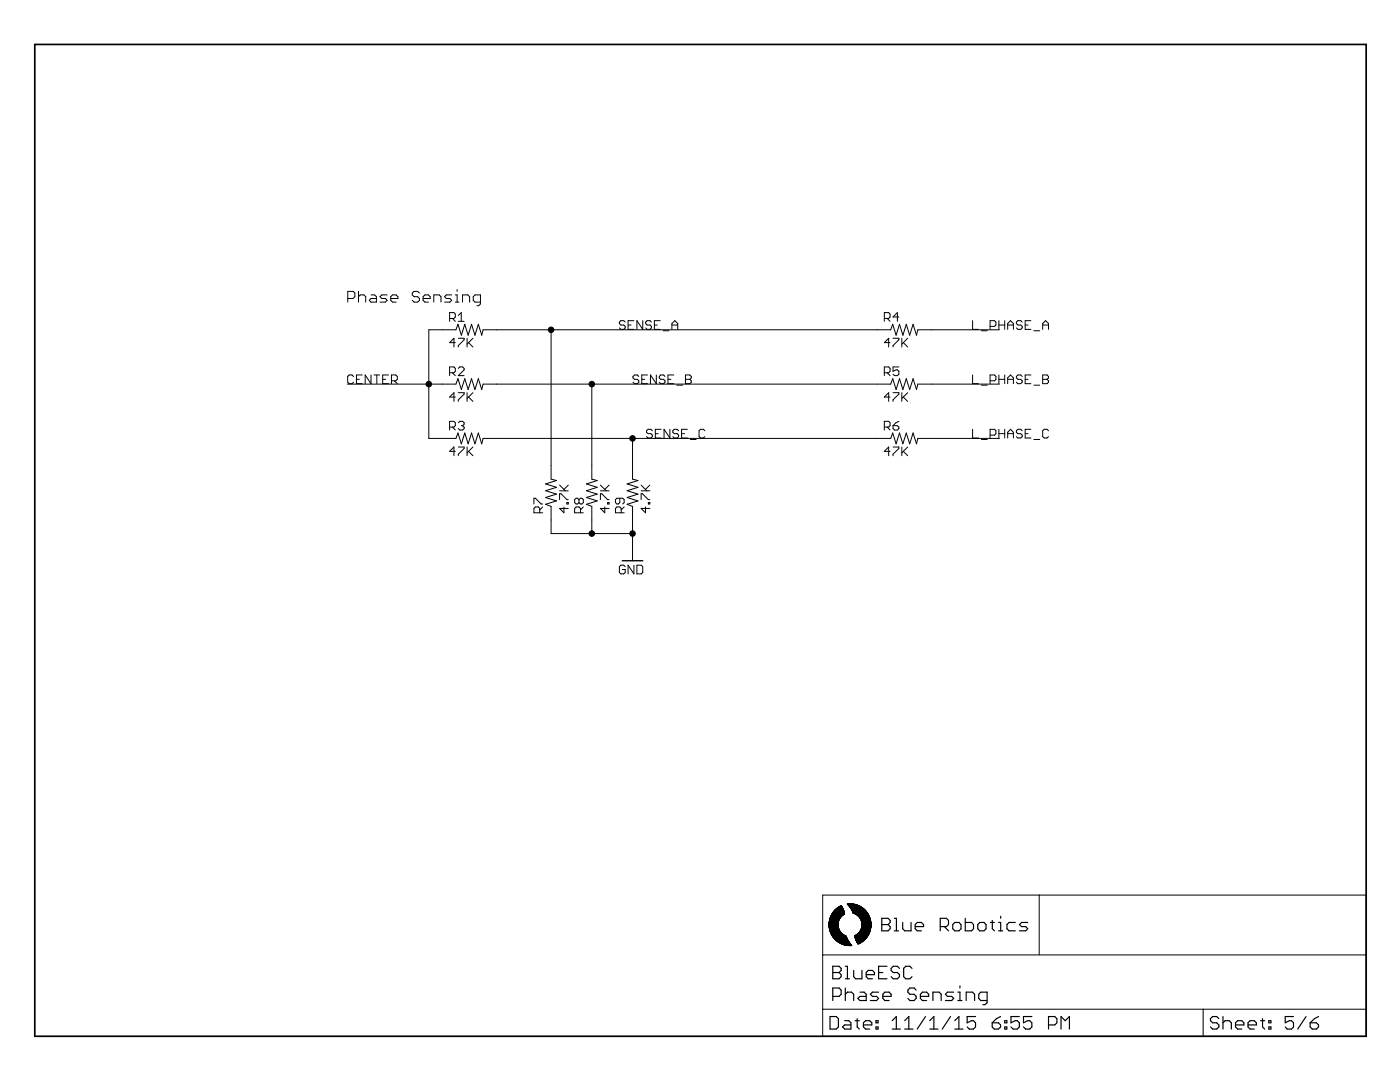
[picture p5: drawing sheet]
<svg xmlns="http://www.w3.org/2000/svg" width="279mm" height="216mm" viewBox="0 0 279 216" stroke-linecap="round" stroke-linejoin="round" font-family="sans-serif">
<g fill="none" stroke="#000" stroke-width=".2">
<path d="M69.4 59.6h1.1l.3-.4v-.7l-.3-.4h-1.1v2.2M71.5 58.1v2.2M71.5 59.2l.4-.4h.7l.4 .4v1.1M74 58.8h.8l.3 .4v1.1h-1.1l-.3-.4 .3-.3h1.1M77.3 58.8h-1.1l-.4 .4 .4 .4h.7l.4 .3-.4 .4h-1.1M78 59.6h1.4v-.4l-.3-.4h-.8l-.3 .4v.7l.3 .4h.8M83.7 58.5l-.3-.4h-.8l-.3 .4v.3l.3 .4h.8l.3 .4v.3l-.3 .4h-.8l-.3-.4M84.4 59.6h1.5v-.4l-.4-.4h-.7l-.4 .4v.7l.4 .4h.7M90.1 58.8h-1l-.4 .4 .4 .4h.7l.3 .3-.3 .4h-1.1M90.9 58.8h.3v1.5M91.2 57.8v.3M69.3 76.6h21.7l.4-1 .7 2.1 .7-2.1 .6 2.1 .7-2.1 .7 2.1 .7-2.1 .6 2.1 .3-1.1h81.4l.4-1 .6 2.1 .7-2.1 .7 2.1 .7-2.1 .6 2.1 .7-2.1 .7 2.1 .3-1.1h16.3"/>
<path d="M70.5 75.1l-.2-.3h-.6l-.3 .3v1.2l.3 .3h.6l.2-.3M71.1 75.7h.6M72.3 74.8h-1.2v1.8h1.2M74 74.8v1.8l-1.1-1.8v1.8M74.6 74.8h1.2M75.2 74.8v1.8M76.4 75.7h.6M77.5 74.8h-1.1v1.8h1.1M78.1 76h.9l.3-.3v-.6l-.3-.3h-.9v1.8M78.7 76l.6 .6M86.6 60.3v-1.5h1.1l.3 .4v1.1M89.7 63.5h.9l.3-.3v-.5l-.3-.3h-.9v1.7"/>
<path d="M89.7 74.4h.9l.3-.3v-.6l-.3-.3h-.9v1.8M90.3 63.5l.6 .6M90.3 74.4l.6 .6M90.9 68.4h-1.2l.9-.9v1.7M90.9 79.2h-1.2l.9-.8v1.7M90.9 60.3h.7M91.5 67.5h1.1v.3l-1.1 1.2v.2M91.5 73.5l.3-.3h.5l.3 .3v.3l-1.1 1.2h1.1M91.5 78.4h1.1v.2l-1.1 1.2v.3M91.5 62.9l.6-.5v1.7M91.5 64.1h1.1M92.3 60.3v-1.5h1.1l.3 .4v1.1"/>
<path d="M93.2 67.5v1.7M93.2 78.4v1.7M93.5 68.4l.9 .8M93.5 79.2l.9 .9M94.4 67.5l-1.2 1.2M94.4 78.4l-1.2 1.1M95.9 60.3h-1.1l-.4-.4v-.7l.4-.4h1.1v1.8l-.4 .4h-.3M110 65.8v29.8l1.1 .3-2.2 .7 2.2 .6-2.2 .7 2.2 .7-2.2 .7 2.2 .6-2.2 .7 1.1 .4v5.5h16.2M118.1 76.6v19l1.1 .3-2.2 .7 2.2 .6-2.2 .7 2.2 .7-2.2 .7 2.2 .6-2.2 .7 1.1 .4v5.5M124.8 64.3l-.3-.3h-.6l-.3 .3v.3l.3 .3h.6l.3 .2v.3l-.3 .3h-.6l-.3-.3M125.3 64.9h.6M126.5 64h-1.2v1.7h1.2"/>
<path d="M127.5 75.1l-.3-.3h-.6l-.3 .3v.3l.3 .3h.6l.3 .3v.3l-.3 .3h-.6l-.3-.3M128.1 75.7h.6M128.3 64v1.7l-1.2-1.7v1.7M129.2 74.8h-1.1v1.8h1.1M130 64.3l-.3-.3h-.6l-.2 .3v.3l.2 .3h.6l.3 .2v.3l-.3 .3h-.6l-.2-.3M130.6 64.9h.6M131 74.8v1.8l-1.2-1.8v1.8M131.8 64h-1.2v1.7h1.2M132.4 66h1.1M132.7 75.1l-.3-.3h-.6l-.2 .3v.3l.2 .3h.6l.3 .3v.3l-.3 .3h-.6l-.2-.3M133.3 75.7h.6M134.1 64.9h1.2"/>
<path d="M134.1 65.7v-1.1l.6-.6 .6 .6v1.1M134.5 74.8h-1.2v1.8h1.2M135.1 76.9h1.1M136.8 74.8h.9l.3 .3v.3l-.3 .3 .3 .3v.3l-.3 .3h-.9zM136.8 75.7h.9M176.5 63.5h.9l.2-.3v-.5l-.2-.3h-.9v1.7M176.5 74.4h.9l.2-.3v-.6l-.2-.3h-.9v1.8M177.1 63.5l.5 .6M177.1 74.4l.5 .6M177.6 68.4h-1.1l.9-.9v1.7M177.6 79.2h-1.1l.9-.8v1.7M178.2 67.5h1.2v.3l-1.2 1.2v.2"/>
<path d="M178.2 78.4h1.2v.2l-1.2 1.2v.3M179.4 73.2h-1.2v.9l.6-.3h.3l.3 .3v.6l-.3 .3h-.6l-.3-.3M179.4 63.2h-1.2l.9-.8v1.7M180 67.5v1.7M180 78.4v1.7M180.3 68.4l.8 .8M180.3 79.2l.8 .9M181.1 67.5l-1.1 1.2M181.1 78.4l-1.1 1.1M194.1 64v1.7h1.2M194.1 74.8v1.8h1.2M195.9 66h1.1"/>
<path d="M195.9 76.9h1.1M197.6 65.1h.9l.3-.2v-.6l-.3-.3h-.9v1.7M197.6 76h.9l.3-.3v-.6l-.3-.3h-.9v1.8M199.3 64.9h1.2M199.3 75.7h1.2M199.3 64v1.7M199.3 74.8v1.8M199.5 65.8h-16.3l-.3 1.1-.7-2.2-.7 2.2-.6-2.2-.7 2.2-.7-2.2-.7 2.2-.6-2.2-.4 1.1h-81.4l-.3 1.1-.6-2.2-.7 2.2-.7-2.2-.7 2.2-.6-2.2-.7 2.2-.7-2.2-.4 1.1h-5.4v21.7h5.4l.4-1.1 .7 2.2 .7-2.2 .6 2.2 .7-2.2 .7 2.2 .7-2.2 .6 2.2 .3-1.1h81.4l.4-1.1 .6 2.2 .7-2.2 .7 2.2 .7-2.2 .6 2.2 .7-2.2 .7 2.2 .3-1.1h16.3M200.5 64v1.7M200.5 74.8v1.8M201.1 64.9h1.1M201.1 75.7h1.1"/>
<path d="M201.1 65.7v-1.1l.6-.6 .5 .6v1.1M201.1 76.6v-1.2l.6-.6 .5 .6v1.2M204 64.3l-.3-.3h-.6l-.3 .3v.3l.3 .3h.6l.3 .2v.3l-.3 .3h-.6l-.3-.3M204 75.1l-.3-.3h-.6l-.3 .3v.3l.3 .3h.6l.3 .3v.3l-.3 .3h-.6l-.3-.3M204.6 64.9h.6M204.6 75.7h.6M205.7 64h-1.1v1.7h1.1M205.7 74.8h-1.1v1.8h1.1M206.3 66h1.2M206.3 76.9h1.2M208.1 64.9h1.2M208.1 74.8h.9l.3 .3v.3l-.3 .3 .3 .3v.3l-.3 .3h-.9z"/>
<path d="M208.1 75.7h.9M208.1 65.7v-1.1l.6-.6 .6 .6v1.1M89.7 85.2h.9l.3-.3v-.6l-.3-.2h-.9v1.7M90.3 85.2l.6 .6M90.9 90.1h-1.2l.9-.9v1.7M91.5 84.3l.3-.2h.5l.3 .2v.3l-.3 .3M91.5 89.2h1.1v.3l-1.1 1.1v.3M92.1 84.9h.2M92.3 84.9l.3 .3v.3l-.3 .3h-.5l-.3-.3M93.2 89.2v1.7M93.5 90.1l.9 .8M94.4 89.2l-1.2 1.2"/>
<path d="M111.7 99.7v-1.2h.3l1.1 1.2h.3M111.7 97.9h1.7M111.7 96.8l1.1 1.1M113.4 96.8l-.9 .9M115.5 99.7l-.2-.3h-.3l-.3 .3v.6l.3 .3h.3l.2-.3M115.5 99.7l.3-.3h.3l.3 .3v.6l-.3 .3h-.3l-.3-.3M115.5 99.7v.6M119.8 99.7v-1.2h.3l1.2 1.2h.3M119.8 97.9h1.8M119.8 96.8l1.2 1.1M121.6 96.8l-.9 .9M123.7 99.4v.9l-.3 .3h-.3l-.3-.3v-.6l.3-.3h1.2l.3 .3v.6l-.3 .3"/>
<path d="M126.2 87.5v8.1l1.1 .3-2.1 .7 2.1 .6-2.1 .7 2.1 .7-2.1 .7 2.1 .6-2.1 .7 1 .4v10.9M128 99.7v-1.2h.2l1.2 1.2h.3M128 97.9h1.7M128 96.8l1.1 1.1M129.7 96.8l-.9 .9M130.2 86l-.3-.3h-.6l-.3 .3v.3l.3 .2h.6l.3 .3v.3l-.3 .3h-.6l-.3-.3M130.8 86.5h.6M131.9 85.7h-1.1v1.7h1.1M133.7 85.7v1.7l-1.2-1.7v1.7M135.4 86l-.3-.3h-.5l-.3 .3v.3l.3 .2h.5l.3 .3v.3l-.3 .3h-.5l-.3-.3M136 86.5h.6M137.2 85.7h-1.2v1.7h1.2"/>
<path d="M137.8 87.7h1.1M140.7 86l-.3-.3h-.6l-.3 .3v1.1l.3 .3h.6l.3-.3M176.5 85.2h.9l.2-.3v-.6l-.2-.2h-.9v1.7M177.1 85.2l.5 .6M177.6 90.1h-1.1l.9-.9v1.7M178.2 89.2h1.2v.3l-1.2 1.1v.3M178.2 84.9h.9l.3 .3v.3l-.3 .3h-.6l-.3-.3zM179.4 84.1l-.6 .2-.6 .6M180 89.2v1.7M180.3 90.1l.8 .8M181.1 89.2l-1.1 1.2M194.1 85.7v1.7h1.2"/>
<path d="M195.9 87.7h1.1M197.6 86.8h.9l.3-.3v-.5l-.3-.3h-.9v1.7M199.3 86.5h1.2M199.3 85.7v1.7M200.5 85.7v1.7M201.1 86.5h1.1M201.1 87.4v-1.1l.6-.6 .5 .6v1.1M204 86l-.3-.3h-.6l-.3 .3v.3l.3 .2h.6l.3 .3v.3l-.3 .3h-.6l-.3-.3M204.6 86.5h.6M205.7 85.7h-1.1v1.7h1.1M206.3 87.7h1.2M209.3 86l-.3-.3h-.6l-.3 .3v1.1l.3 .3h.6l.3-.3"/>
<path d="M106.6 100.6v-1.2h.2l1.2 1.2h.3M107.7 102.3v-.8l-.3-.3h-.6l-.2 .3v.8h1.7M108.3 101.2l-.6 .5M112.5 101.2v1.1l-.8-.8h1.7M113.1 100.3h.3v.3h-.3zM115.8 102.3v-.8l-.3-.3h-.5l-.3 .3v.8h1.7M116.4 101.2l-.6 .5M120.7 101.2v1.1l-.9-.8h1.8M121.3 100.3h.3v.3h-.3zM124 102.3v-.8l-.3-.3h-.6l-.3 .3v.8h1.8M124.6 101.2l-.6 .5M124.8 113.1l-.3-.3h-.6l-.3 .3v1.1l.3 .3h.6l.3-.3v-.6h-.6"/>
<path d="M126.5 112.8v1.7l-1.2-1.7v1.7M127.1 112.8h.9l.3 .3v1.1l-.3 .3h-.9zM128.8 101.2v1.1l-.8-.8h1.7M129.4 100.3h.3v.3h-.3zM164.2 178.6h108.4v28.2h-108.4zM207.4 178.6v11.9M164.2 190.5h108.4M165.5 184.9h1.8M165.5 184.8h1.8M165.5 184.7h1.8M165.5 184.6h1.8M165.5 184.5h1.8"/>
<path d="M165.5 184.4h1.8M165.5 184.3h1.8M165.5 184.2h1.8M165.5 184.1h1.8M165.5 185.1h1.8M165.5 185l1.8 .1M165.5 185h1.8M165.5 184h1.8M165.5 183.9h1.8M165.5 185.2h1.8M165.5 183.8h1.8M165.5 185.3h1.9"/>
<path d="M165.5 185.2l1.9 .1M165.5 183.8h1.9M165.5 183.7h1.9M165.5 185.4l1.9 .1M165.5 185.4h1.9M165.5 183.6h1.9M165.6 185.5h1.9M165.6 185.6l2 .1M165.6 185.6h1.9M165.6 183.5h1.9M165.6 185.7h2M165.6 185.7l2 .1"/>
<path d="M165.7 185.8h1.9M165.7 185.9h2M165.7 185.8h2M165.7 183.2h1.9M165.7 185.9l2.1 .1M165.7 183.1h2M165.7 186l2.1 .1M165.7 186h2.1M165.8 186.1h2.1M165.8 186.1l2.1 .1M165.8 186.2h2.2M165.8 182.8h2.2"/>
<path d="M165.8 186.2l2.2 .1M165.8 186.3h2.2M165.9 186.3l2.2 .1M165.9 186.4h2.3M165.9 186.4l2.4 .1M165.9 186.5h2.4M166 186.5h2.4M166 186.6l2.6 .1M166 186.6h2.5M166.1 186.7h2.6M166.1 182.4h2.5M166.1 182.3h2.5"/>
<path d="M166.1 186.7l2.7 .1M166.1 182.3h2.4M166.1 186.8h2.8M166.1 182.2h2.4M166.2 186.8h2.7M166.2 182.2h2.3M166.2 186.9h2.7M166.2 182.1h2.3M166.2 186.9l2.7 .1M166.3 187h2.6M166.3 182h2.2M166.3 187h2.7"/>
<path d="M166.3 187.1h2.7M166.3 181.9h2.2M166.4 187.1h2.6M166.4 187.2h2.6M166.4 181.9h2M166.4 181.8h2M166.5 187.2h2.5M166.5 181.8h1.9M166.5 187.3h2.6M166.5 181.7h1.9M166.6 187.4h2.5M166.6 181.7h1.8"/>
<path d="M166.6 181.6h1.8M166.6 187.4l2.5 .1M166.6 181.6h1.7M166.7 187.5h2.5M166.7 181.5h1.6M166.8 187.5h2.4M166.8 181.5h1.5M166.8 187.6h2.4M166.8 181.4h1.5M166.9 187.6h2.3M166.9 181.4h1.4M166.9 187.7h2.4"/>
<path d="M166.9 181.3h1.4M167 181.3h1.2M167 187.8h2.4M167 181.2h1.2M167.1 187.8l2.3 .1M167.1 187.9h2.3M167.1 181.1h1M167.2 181.1h.9M167.2 187.9h2.2M167.3 188h2.2M167.3 184.2l-1.8 .1M167.3 184l-1.8 .1"/>
<path d="M167.3 183.9h-1.8M167.3 181h.8M167.4 183.7h-1.9M167.4 188.1h2.1M167.4 183.6l-1.9 .1M167.4 181h.6M167.5 183.5l-2 .1M167.5 180.9h.5M167.5 183.5h-1.9M167.5 188.1l2.1 .1M167.5 183.4h-1.9M167.6 183.3l-2 .1"/>
<path d="M167.6 180.9h.4M167.6 188.2h2M167.6 183.3h-2M167.6 183.2l-1.9 .1M167.7 180.8h.3M167.7 188.2h2M167.7 183.1l-2 .1M167.7 180.8h.2M167.8 183l-2.1 .1M167.8 188.3h1.9M167.8 183h-2.1M167.9 182.9l-2.2 .1"/>
<path d="M167.9 180.7h.1M167.9 182.9h-2.1M167.9 188.3l1.8 .1M167.9 182.8l-2.1 .1M168 188.4h1.8M168 182.8h-2.2M168.1 182.7h-2.2M168.1 188.4h1.7M168.1 182.6l-2.2 .1M168.2 182.6h-2.3M168.3 188.5h1.6M168.3 182.5l-2.4 .1"/>
<path d="M168.4 182.5h-2.5M168.5 188.5h1.4M168.5 182.4l-2.5 .1M168.6 182.4h-2.6M168.6 188.6h1.3M168.9 188.6l1.1 .1M169.1 180.4h1.2M169.1 180.4h1.5M169.2 180.4l1.5 .1M169.2 180.5h1.7M169.2 188.7h.8M169.2 180.6h1.9"/>
<path d="M169.3 180.6h1.9M169.4 180.7h1.9M169.4 180.7h2M169.4 180.7l2.2 .1M169.5 180.8h2.1M169.5 180.8l2.2 .1M169.5 180.9h2.3M169.6 181h2.3M169.7 181l2.3 .1M169.7 181.1h2.4M169.7 181.1l2.4 .1M169.8 181.2h2.4"/>
<path d="M169.8 181.3h2.5M169.8 181.3h2.6M169.9 181.4h2.6M169.9 181.4h2.5M169.9 181.4l2.6 .1M169.9 181.5h2.7M170 181.5l2.6 .1M170 181.6h2.7M170 181.7h2.7M170.1 181.7h2.7M170.1 181.7l2.7 .1M170.1 181.8h2.7"/>
<path d="M170.1 181.8l2.8 .1M170.2 181.9l2.8 .1M170.2 181.9h2.7M170.2 182h2.8M170.2 182.1l2.9 .1M170.2 182.1h2.9M170.2 182.1h2.8M170.2 182.2h2.9M170.4 182.2l2.8 .1M170.5 182.3h2.7M170.6 186.8h2.6M170.6 186.7h2.6"/>
<path d="M170.6 186.8h2.5M170.6 187h2.4M170.6 186.9h2.4M170.6 182.4h2.6M170.7 187.2h2.2M170.7 187.1h2.2M170.7 187.2h2.1M170.7 187.3h2.1M170.7 182.4h2.5M170.8 186.6h2.5M170.8 182.4l2.5 .1M170.8 187.6h1.7"/>
<path d="M170.9 187.7h1.4M170.9 187.8h1.4M170.9 182.5h2.4M170.9 186.5h2.4M171 187.9h1.1M171 182.5h2.3M171 188h1M171 188h.9M171 186.5h2.4M171 182.6h2.4M171.1 188.1h.7M171.1 182.6h2.3"/>
<path d="M171.2 188.3h.3M171.2 182.7h2.2M171.2 182.8h2.3M171.3 182.8h2.2M171.3 182.8l2.2 .1M171.4 188.3l-.2 .1M171.4 182.9h2.1M171.4 182.9l2.1 .1M171.4 186.1h2.1M171.5 183h2M171.5 186h2M171.5 183h2.1"/>
<path d="M171.6 183.1h2M171.6 188.2l-.4 .1M171.6 185.9h2M171.6 185.8h2M171.6 183.2h2M171.7 188.2h-.6M171.7 183.3h2M171.7 185.7h2M171.7 183.4h2M171.8 185.6h1.9M171.8 185.5h1.9M171.8 183.5h1.9"/>
<path d="M171.8 183.5l1.9 .1M171.9 188.1h-.8M171.9 185.4h1.8M171.9 183.6h1.8M171.9 185.3h1.8M171.9 183.7h1.8M171.9 185.2h1.9M171.9 183.8l1.9 .1M171.9 183.8h1.9M171.9 183.7h1.9M171.9 185.1h1.9M171.9 183.9h1.9"/>
<path d="M172 185.1h1.8M172 183.9h1.8M172 185h1.8M172 184.9h1.8M172 184.1h1.8M172 184h1.8M172 184.8h1.8M172 184.2h1.8M172 184.7h1.8M172 184.6h1.8M172 184.5h1.8M172 184.4h1.8"/>
<path d="M172 184.3h1.8M172.1 187.9l-1.1 .1M172.2 187.8l-1.3 .1M172.4 187.7h-1.5M172.4 187.6l-1.5 .1M172.5 187.5l-1.7 .1M172.6 187.5h-1.8M172.7 187.4l-1.9 .1M172.7 187.4h-1.9M172.7 187.3l-2 .1M172.9 187.1h-2.3M173 187l-2.4 .1"/>
<path d="M173.1 186.9h-2.5M173.2 186.7h-2.6M173.2 186.6l-2.5 .1M173.3 186.5l-2.4 .1M173.4 186.4h-2.3M173.4 186.3l-2.2 .1M173.4 186.3h-2.2M173.5 186.2l-2.2 .1M173.5 186.2h-2.2M173.5 186.1l-2.1 .1M173.5 186.1h-2.1M173.6 185.9l-2.1 .1"/>
<path d="M173.6 185.8h-2M173.7 185.7l-2 .1M173.7 185.5h-1.9M173.7 185.4l-1.9 .1M173.8 185.2h-1.9M173.8 185.1h-1.9M173.8 184.9l-1.8 .1M164.2 201.4h108.4M240.1 201.4v5.4"/>
</g>
<path d="M6.9 8.9h265.7v197.9h-265.7z" fill="none" stroke="#000" stroke-width=".34"/>
<g fill="none" stroke="#000" stroke-width=".23">
<path d="M166.2 192.8h1.2l.5 .4v.4l-.5 .5 .5 .4v.4l-.5 .4h-1.2zM166.2 198.8h1.2l.5-.4v-.8l-.5-.5h-1.2v2.5M166.2 194.1h1.2M168.7 192.8h.4v2.5M168.7 195.3h.8M168.7 198.4l.4-.4h.8l.5 .4v1.2M168.7 197.1v2.5M170.4 193.6v1.3l.4 .4h1.2v-1.7M171.6 198h.8l.5 .4v1.2h-1.3l-.4-.4 .4-.4h1.3M172.9 194.5h1.6v-.4l-.4-.5h-.8l-.4 .5v.8l.4 .4h.8M175.3 194.1h.9M175.3 198h-1.2l-.4 .4 .4 .4h.8l.4 .4-.4 .4h-1.2"/>
<path d="M176 183.2h1.2l.5 .5v.4l-.5 .4 .5 .4v.4l-.5 .4h-1.2zM176 184.5h1.2M176.2 198.8h1.6v-.4l-.4-.4h-.8l-.4 .4v.8l.4 .4h.8M177 192.8h-1.7v2.5h1.7M178.5 183.2h.4v2.5M178.5 185.7h.8M179.5 193.2l-.4-.4h-.8l-.5 .4v.4l.5 .5h.8l.4 .4v.4l-.4 .4h-.8l-.5-.4M180.1 184.1v1.2l.5 .4h1.2v-1.6M182 193.2l-.4-.4h-.8l-.5 .4v1.7l.5 .4h.8l.4-.4M182.6 184.9h1.7v-.4l-.4-.4h-.8l-.5 .4v.8l.5 .4h.8M182.8 197.6l-.4-.5h-.8l-.4 .5v.4l.4 .4h.8l.4 .4v.4l-.4 .4h-.8l-.4-.4M183.7 198.8h1.6v-.4l-.4-.4h-.8l-.4 .4v.8l.4 .4h.8"/>
<path d="M186.2 199.6v-1.6h1.2l.4 .4v1.2M187.6 184.9h1.3l.4-.4v-.8l-.4-.5h-1.3v2.5M188.5 184.9l.8 .8M190.3 198h-1.2l-.4 .4 .4 .4h.8l.4 .4-.4 .4h-1.2M190.5 184.1h.9l.4 .4v.8l-.4 .4h-.9l-.4-.4v-.8zM191.2 198h.4v1.6M191.2 199.6h.8M191.6 196.7v.4M192.6 183.2v2.5h1.3l.4-.4v-.8l-.4-.4h-1.3M192.8 199.6v-1.6h1.3l.4 .4v1.2M195.5 184.1h.9l.4 .4v.8l-.4 .4h-.9l-.4-.4v-.8zM197 199.6h-1.3l-.4-.4v-.8l.4-.4h1.3v2.1l-.4 .4h-.4"/>
<path d="M197.6 184.1h.9M198 183.7v1.6l.5 .4M199.3 185.7h.8M199.3 184.1h.4v1.6M199.7 182.8v.4M202.6 184.1h-1.2l-.4 .4v.8l.4 .4h1.2M205.1 184.1h-1.2l-.4 .4 .4 .4h.8l.4 .4-.4 .4h-1.2M165.7 202.8h1.2l.4 .5v1.6l-.4 .4h-1.2zM168.6 203.7h.8l.4 .4v1.2h-1.2l-.5-.4 .5-.4h1.2M170.6 203.7h.9M171.1 203.3v1.6l.4 .4M172.3 204.5h1.7v-.4l-.4-.4h-.9l-.4 .4v.8l.4 .4h.9"/>
<path d="M174.8 204.9h.4v.4h-.4zM174.8 203.7h.4v.4h-.4zM178.1 205.3h1.6M178.1 203.7l.8-.9v2.5M180.6 205.3h1.6M180.6 203.7l.8-.9v2.5M184.7 202.8l-1.7 2.5M185.5 205.3h1.7M185.5 203.7l.9-.9v2.5M189.7 202.8l-1.7 2.5M190.5 205.3h1.7M190.5 203.7l.9-.9v2.5"/>
<path d="M194.7 202.8h-1.7v1.3l.9-.4h.4l.4 .4v.8l-.4 .4h-.9l-.4-.4M198 204.1h1.3l.4 .4v.4l-.4 .4h-.9l-.4-.4zM199.7 202.8l-.8 .5-.9 .8M200.5 204.9h.4v.4h-.4zM200.5 203.7h.4v.4h-.4zM203.4 202.8h-1.6v1.3l.8-.4h.4l.4 .4v.8l-.4 .4h-.8l-.4-.4M205.9 202.8h-1.6v1.3l.8-.4h.4l.4 .4v.8l-.4 .4h-.8l-.4-.4M209.3 204.5h1.2l.4-.4v-.8l-.4-.5h-1.2v2.5M211.8 205.3v-2.5l.8 .9 .8-.9v2.5M243.2 203.3l-.4-.5h-.8l-.4 .5v.4l.4 .4h.8l.4 .4v.4l-.4 .4h-.8l-.4-.4M244.1 204.1l.4-.4h.8l.4 .4v1.2M244.1 202.8v2.5"/>
<path d="M246.6 204.5h1.6v-.4l-.4-.4h-.8l-.4 .4v.8l.4 .4h.8M249.1 204.5h1.6v-.4l-.4-.4h-.8l-.4 .4v.8l.4 .4h.8M251.6 203.7h.8M252 203.3v1.6l.4 .4M253.2 204.9h.4v.4h-.4zM253.2 203.7h.4v.4h-.4zM258.1 202.8h-1.6v1.3l.8-.4h.4l.4 .4v.8l-.4 .4h-.8l-.4-.4M260.6 202.8l-1.6 2.5M261.5 204.1h1.2l.4 .4v.4l-.4 .4h-.8l-.4-.4zM263.1 202.8l-.8 .5-.8 .8"/>
</g>
<path d="M124.2 111.9h4.1" fill="none" stroke="#000" stroke-width=".28"/>
<g fill="#000" stroke="#000" stroke-width=".2">
<circle cx="85.6" cy="76.6" r=".55"/>
<circle cx="110" cy="65.8" r=".55"/>
<circle cx="118.1" cy="76.6" r=".55"/>
<circle cx="126.2" cy="87.5" r=".55"/>
<circle cx="118.1" cy="106.5" r=".55"/>
<circle cx="126.2" cy="106.5" r=".55"/>
</g>
</svg>
